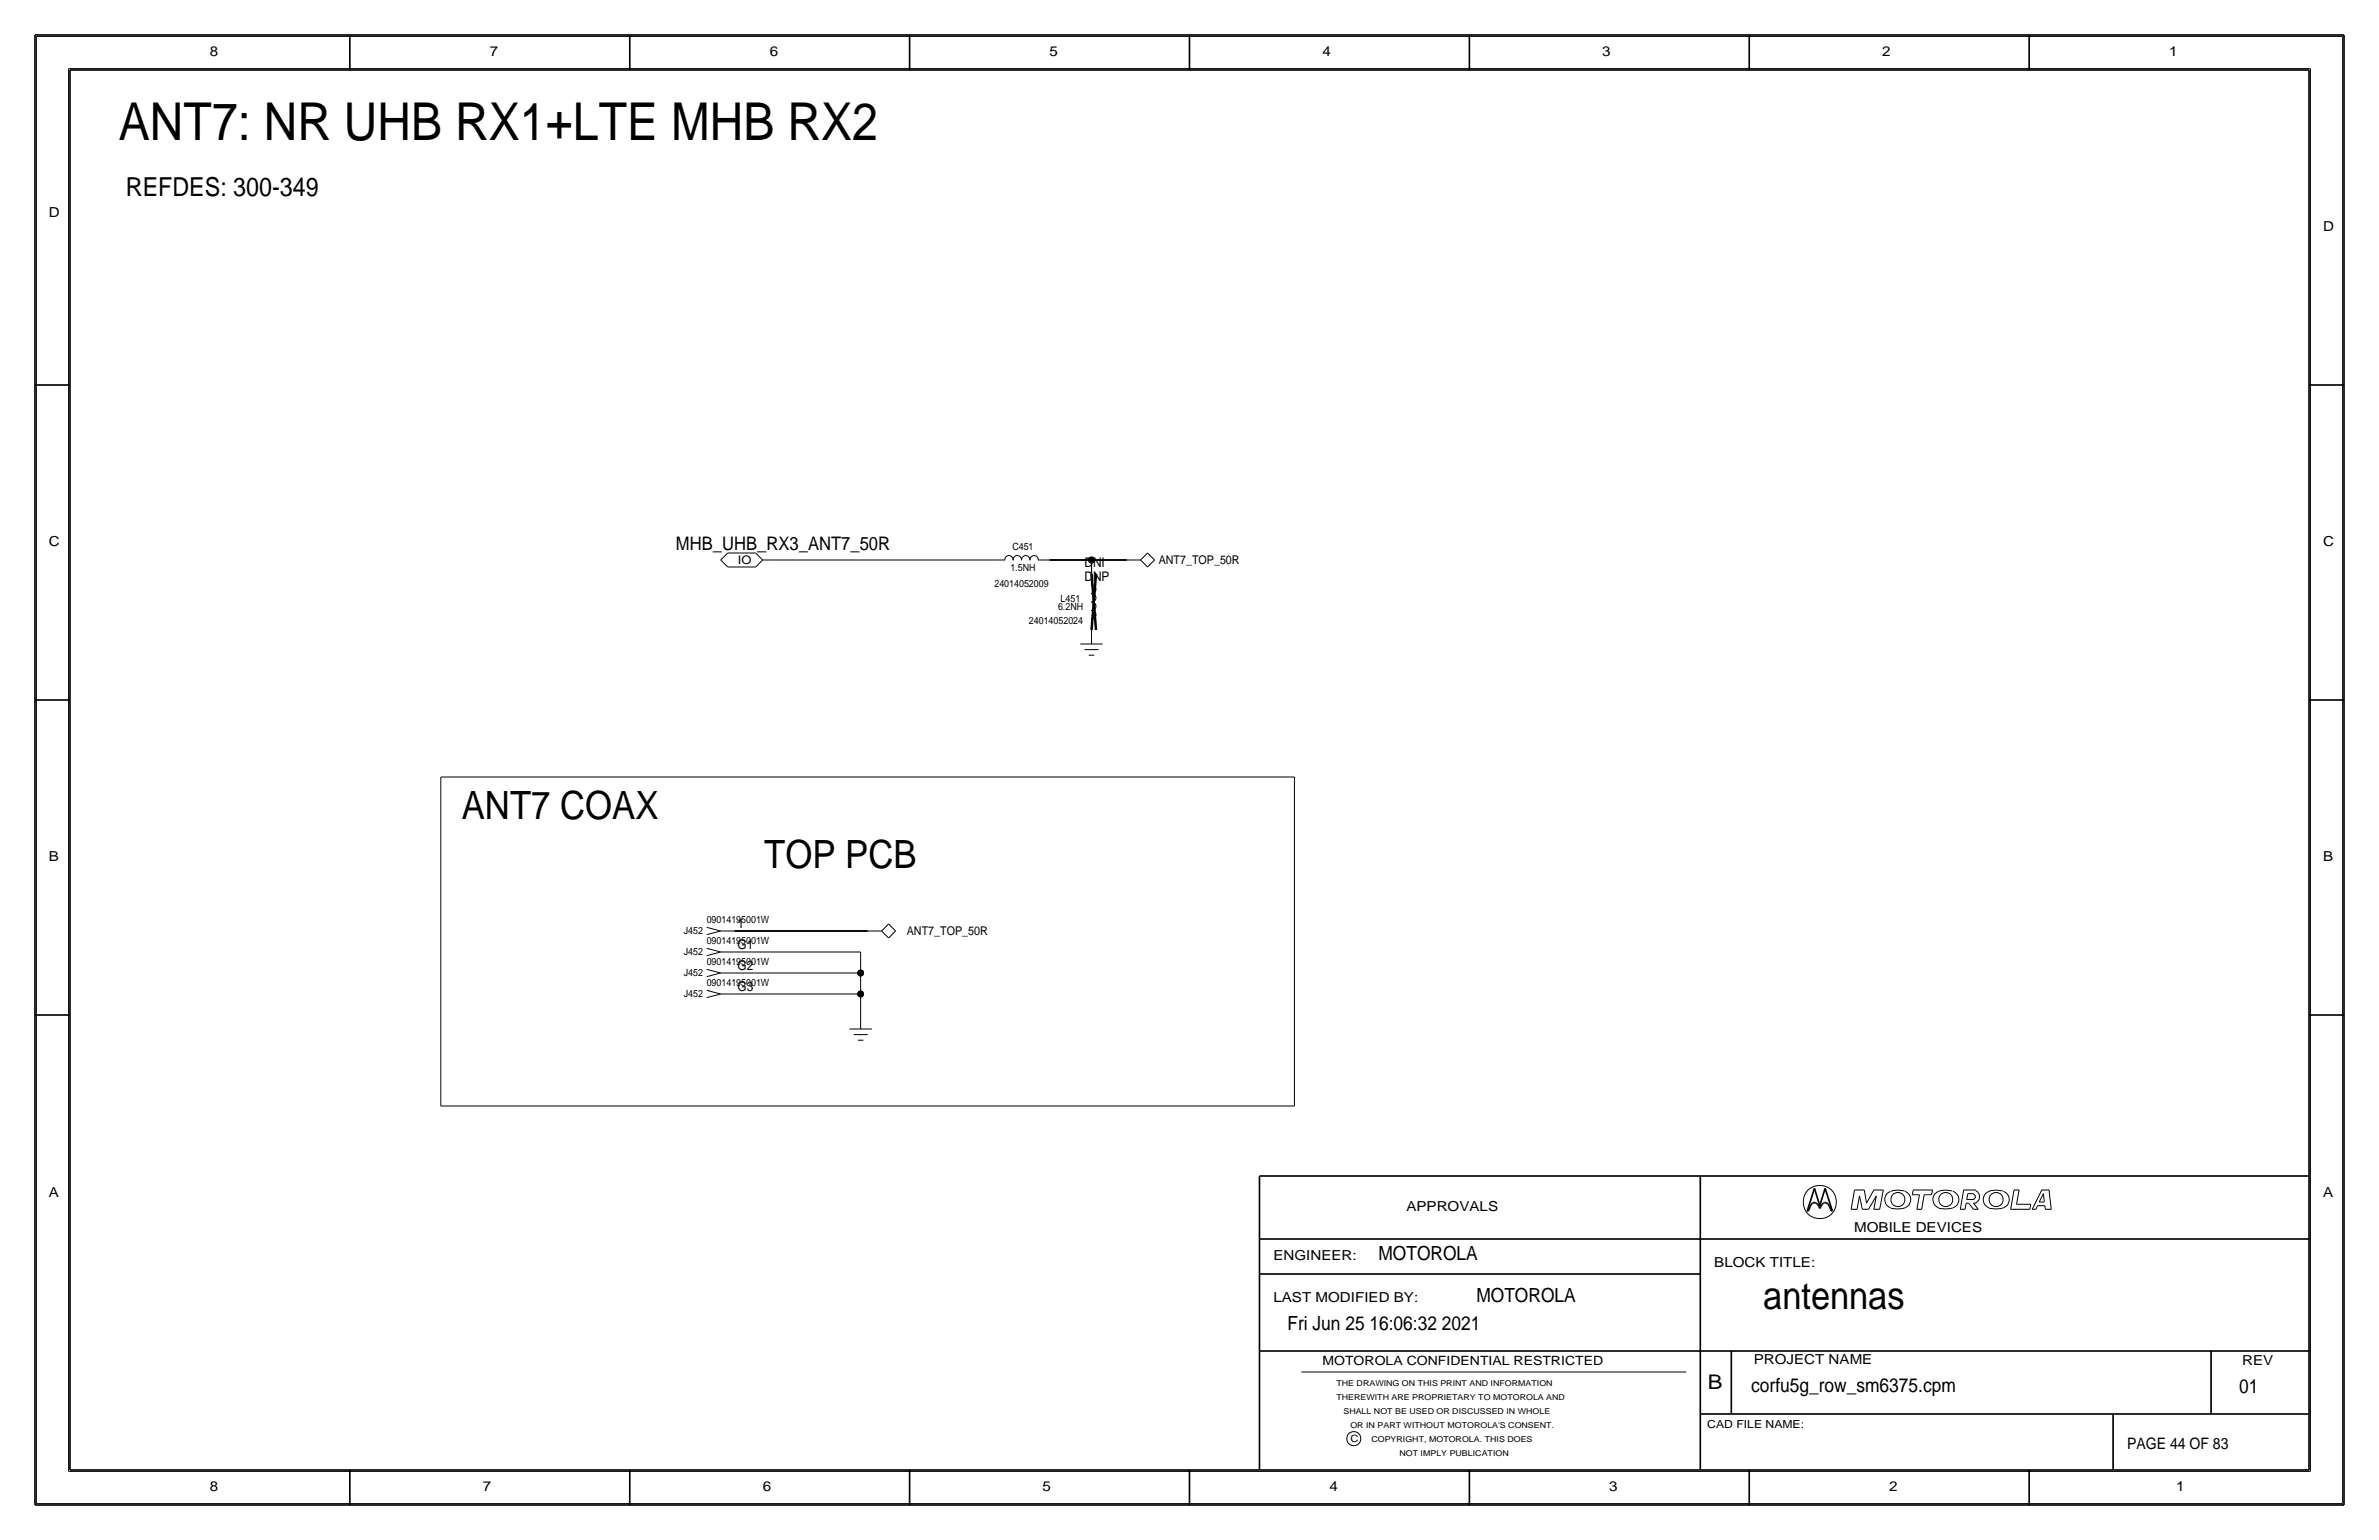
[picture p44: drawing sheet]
<svg xmlns="http://www.w3.org/2000/svg" width="432mm" height="279mm" viewBox="0 0 432 279" stroke-linecap="round" stroke-linejoin="round" font-family="sans-serif">
<defs><g id="words">
<text font-size="9.5" x="21.6" y="25.4">ANT7: NR UHB RX1+LTE MHB RX2</text>
<g font-size="7.1">
<text x="83.8" y="148.6">ANT7 COAX</text>
<text x="138.7" y="157.5">TOP PCB</text>
</g>
<text font-size="7" x="320" y="237.5">antennas</text>
<text font-size="4.7" x="22.9" y="35.6">REFDES: 300-349</text>
<text font-size="3.7" x="310" y="252.1">B</text>
<g font-size="3.5">
<text x="250.2" y="228.6">MOTOROLA</text>
<text x="268" y="236.2">MOTOROLA</text>
<text x="233.7" y="241.3">Fri Jun 25 16:06:32 2021</text>
<text x="317.9" y="252.6">corfu5g_row_sm6375.cpm</text>
<text x="406.4" y="252.7">01</text>
</g>
<text font-size="3.4" x="122.7" y="99.8">MHB_UHB_RX3_ANT7_50R</text>
<text font-size="2.9" x="386.1" y="262.9">PAGE 44 OF 83</text>
<g font-size="2.5">
<text x="38.1" y="10.2">8</text>
<text x="88.9" y="10.2">7</text>
<text x="139.7" y="10.2">6</text>
<text x="190.5" y="10.2">5</text>
<text x="240" y="10.2">4</text>
<text x="290.8" y="10.2">3</text>
<text x="341.6" y="10.2">2</text>
<text x="393.7" y="10.2">1</text>
<text x="8.9" y="39.4">D</text>
<text x="421.6" y="41.9">D</text>
<text x="8.9" y="99.1">C</text>
<text x="421.6" y="99.1">C</text>
<text x="8.9" y="156.2">B</text>
<text x="421.6" y="156.2">B</text>
<text x="8.9" y="217.2">A</text>
<text x="255.3" y="219.7">APPROVALS</text>
<text x="421.6" y="217.2">A</text>
<text x="336.5" y="223.5">MOBILE DEVICES</text>
<text x="231.1" y="228.6">ENGINEER:</text>
<text x="311.1" y="229.9">BLOCK TITLE:</text>
<text x="231.1" y="236.2">LAST MODIFIED BY:</text>
<text x="318.3" y="247.5">PROJECT NAME</text>
<text x="407" y="247.6">REV</text>
<text x="38.1" y="270.5">8</text>
<text x="87.6" y="270.5">7</text>
<text x="138.4" y="270.5">6</text>
<text x="189.2" y="270.5">5</text>
<text x="241.3" y="270.5">4</text>
<text x="292.1" y="270.5">3</text>
<text x="342.9" y="270.5">2</text>
<text x="395" y="270.5">1</text>
</g>
<g font-size="2.4">
<text x="196.8" y="102.9">DNI</text>
<text x="196.8" y="105.4">DNP</text>
<text x="133.9" y="168.4">1</text>
<text x="133.9" y="172.2">G1</text>
<text x="133.9" y="176">G2</text>
<text x="133.9" y="179.8">G3</text>
</g>
<text font-size="2.3" x="240" y="247.6">MOTOROLA CONFIDENTIAL RESTRICTED</text>
<g font-size="2.2">
<text x="210.3" y="102.4">ANT7_TOP_50R</text>
<text x="164.6" y="169.7">ANT7_TOP_50R</text>
</g>
<text font-size="2.1" x="133.9" y="102.3">IO</text>
<text font-size="2" x="309.9" y="259.1">CAD FILE NAME:</text>
<g font-size="1.8">
<text x="183.8" y="99.8">C451</text>
<text x="180.5" y="106.4">24014052009</text>
<text x="183.4" y="103.6">1.5NH</text>
<text x="186.8" y="113.3">24014052024</text>
<text x="192" y="110.7">6.2NH</text>
<text x="192.5" y="109.2">L451</text>
<text x="128.3" y="167.4">09014195001W</text>
<text x="124.1" y="169.5">J452</text>
<text x="124.1" y="173.3">J452</text>
<text x="128.3" y="171.2">09014195001W</text>
<text x="124.1" y="177.1">J452</text>
<text x="128.3" y="175">09014195001W</text>
<text x="128.3" y="178.8">09014195001W</text>
<text x="124.1" y="180.9">J452</text>
<text x="245.1" y="261.6">C</text>
</g>
<g font-size="1.5">
<text x="242.6" y="251.5">THE DRAWING ON THIS PRINT AND INFORMATION</text>
<text x="242.6" y="254">THEREWITH ARE PROPRIETARY TO MOTOROLA AND</text>
<text x="243.8" y="256.5">SHALL NOT BE USED OR DISCUSSED IN WHOLE</text>
<text x="245.1" y="259.1">OR IN PART WITHOUT MOTOROLA'S CONSENT.</text>
<text x="248.9" y="261.6">COPYRIGHT, MOTOROLA. THIS DOES</text>
<text x="254" y="264.2">NOT IMPLY PUBLICATION</text>
</g>
</g></defs>
<!-- layer: Nets -->
<g fill="none" stroke="#000" stroke-width=".18">
<path d="M139.7 101.6h40.6zM190.5 101.6h7.6zM198.1 101.6v2.5zM198.1 101.6h6.4zM80 141h154.9zM80 141v59.7zM234.9 141v59.7zM133.3 168.9h24.2zM133.3 176.5h22.9zM133.3 172.7h22.9zM156.2 176.5v3.8zM156.2 172.7v3.8z"/>
<path d="M133.3 180.3h22.9zM156.2 180.3v3.8zM80 200.7h155z"/>
</g>
<g fill="#000" stroke="#000" stroke-width=".18">
<circle cx="198.1" cy="101.6" r=".56"/>
<circle cx="156.2" cy="176.5" r=".56"/>
<circle cx="156.2" cy="180.3" r=".56"/>
</g>
<!-- layer: Components -->
<g fill="none" stroke="#000" stroke-width=".18">
<path d="M130.8 101.6l1.3 1.3zM132.1 102.9h5.1zM132.1 100.3h5.1zM132.1 100.3l-1.3 1.3zM137.2 100.3l1.2 1.3zM138.4 101.6h1.3zM138.4 101.6l-1.2 1.3zM180.3 101.6h2.1zM182.4 101.7a.75 .75 0 0 1 .7-.9 .75 .75 0 0 1 .7 .9M183.9 101.7a.75 .75 0 0 1 .7-.9 .75 .75 0 0 1 .8 .9M185.4 101.7a.75 .75 0 0 1 .8-.9 .75 .75 0 0 1 .7 .9M186.9 101.7a.75 .75 0 0 1 .8-.9 .75 .75 0 0 1 .7 .9"/>
<path d="M188.5 101.6h2zM196.1 116.8h4.1zM196.9 117.9h2.5zM197.6 118.9h1zM198.1 106.2a.75 .75 0 0 1 .8 .8 .75 .75 0 0 1-.8 .7M198.1 109.3a.75 .75 0 0 1 .8 .7 .75 .75 0 0 1-.8 .7M198.1 110.8a.75 .75 0 0 1 .8 .7 .75 .75 0 0 1-.8 .8M198.1 107.7a.75 .75 0 0 1 .8 .8 .75 .75 0 0 1-.8 .7M198.1 114.3v2.5zM198.1 112.3v2zM198.1 104.1v2.1zM204.5 101.6h2.5z"/>
<path d="M207 101.6l1.3 1.3zM207 101.6l1.3-1.3zM208.3 100.3l1.3 1.3zM209.5 101.6l-1.2 1.3zM128.3 169.6l2.5-.7zM128.3 168.2l2.5 .7zM128.3 173.4l2.5-.7zM128.3 172.1l2.5 .6zM128.3 177.2l2.5-.7zM128.3 175.9l2.5 .6zM128.3 179.7l2.5 .6zM130.8 168.9h2.5z"/>
<path d="M130.8 172.7h2.5zM130.8 176.5h2.5zM157.5 168.9h2.5zM160 168.9l1.3-1.3zM160 168.9l1.3 1.3zM161.3 167.6l1.3 1.3zM161.3 170.2l1.3-1.3zM128.3 181l2.5-.7zM130.8 180.3h2.5zM154.2 186.7h4zM154.9 187.7h2.6zM155.7 188.7h1z"/>
<path d="M156.2 184.2v2.5z"/>
</g>
<path d="M198.1 104.1l.8 10.2zM198.9 104.1l-.8 10.2z" fill="none" stroke="#000" stroke-width=".45"/>
<!-- layer: Page Border and Title Block -->
<g fill="none" stroke="#000" stroke-width=".3">
<path d="M6.3 6.4v266.7zM6.4 6.4h419zM12.7 12.7h406.4zM12.7 12.7v254zM63.5 6.4v6.3zM114.3 6.4v6.3zM165.1 6.4v6.3zM215.9 6.3v6.4zM266.7 6.4v6.3zM317.5 6.4v6.3zM368.3 6.4v6.3zM419.1 12.7v254z"/>
<path d="M425.4 6.4v266.7zM6.3 69.8h6.4zM419.1 69.8h6.3zM6.3 127h6.4zM419.1 127h6.3zM6.3 184.1h6.4zM419.1 184.1h6.3zM228.6 213.4v53.3zM228.6 213.4h190.5zM308.6 213.4v53.3zM328 219.7h.2zM328.4 219.4l-.2 .3z"/>
<path d="M328.6 218.8l-.2 .6zM328.8 218.5l-.2 .3zM329 218.3l.2-.1zM329 218.3l-.2 .2zM329.2 218.2h.2zM329.3 215.6l-1.3 4.1zM329.3 215.6l1 3.1zM329.4 218.2l.2 .1zM329.6 218.3l.3 .2zM329.9 218.5l.2 .3zM330.1 218.8l.2 .5zM330.5 218.8l-.2 .5z"/>
<path d="M330.8 218.5l-.3 .3zM331 218.3l-.2 .2zM331 218.3l.2-.1zM331.2 218.2h.2zM331.3 215.6l1.3 4.1zM331.3 215.6l-1 3.1zM331.4 218.2l.2 .1zM331.6 218.3l.2 .2zM331.8 218.5l.2 .3zM332 218.8l.3 .6zM332.3 219.4l.1 .3zM332.4 219.7h.2z"/>
<path d="M228.6 231.1h80zM228.6 224.8h190.5zM228.6 245.1h190.5zM308.6 256.5h110.5zM314.2 245.1v11.4zM383.5 256.5v10.2zM401.3 245.1v11.4zM6.4 273h419zM12.7 266.7h406.4zM63.5 266.7v6.4zM114.3 266.7v6.4zM165.1 266.7v6.4z"/>
<path d="M215.9 266.7v6.3zM266.7 266.7v6.4zM317.5 266.7v6.4zM368.3 266.7v6.4z"/>
</g>
<g fill="none" stroke="#000" stroke-width=".18">
<path d="M6.6 6.6h418.6zM6.6 6.6v266.2zM12.4 12.4v254.6zM12.4 12.4h407zM419.4 12.4v254.6zM425.2 6.6v266.2zM336 219.4h1.1zM336.6 215.9h1.8zM336.6 215.9l-.6 3.5zM337.5 217l-.4 2.4zM337.5 217l.5 2.4zM338 219.4h1.1z"/>
<path d="M338.4 215.9l.4 2.4zM340.1 219.4h1.1zM340.1 215.9h1.7zM340.1 215.9l-1.3 2.4zM340.6 217l-1.5 2.4zM340.6 217l-.5 2.4zM341.8 215.9l-.6 3.5zM343.1 216.2a1.6 1.6 0 0 0-1 1.5 1.6 1.6 0 0 0 1.1 1.5M345.7 216.1h-.2a4 4 0 0 0-2.3 .1M345.7 216.2a1.59 1.59 0 0 1 1.1 1.5 1.59 1.59 0 0 1-1.1 1.5 5.1 5.1 0 0 1-2.5 0M347.1 216.8h1.3zM347.3 215.9l-.2 .9z"/>
<path d="M347.3 215.9h3.5zM347.9 219.4h.9zM348.4 216.8l-.5 2.6zM349.2 216.8l-.4 2.6zM349.2 216.8h1.4zM350.8 215.9l-.2 .9zM354.4 216.1a3.1 3.1 0 0 0-3.3 .7 1.62 1.62 0 0 0 .8 2.4M354.4 219.2a5.1 5.1 0 0 1-2.5 0M354.5 216.2a1.59 1.59 0 0 1 1 1.5 1.59 1.59 0 0 1-1 1.5M355.8 219.4h.9zM356.4 215.9h2.2zM356.4 215.9l-.6 3.5z"/>
<path d="M356.9 218.3l-.2 1.1zM356.9 218.3h.4zM357 217.6h1.2zM357.2 216.6l-.2 1zM357.2 216.6h1zM357.3 218.3l.9 1.1zM358.1 216.7a.5 .5 0 0 1 .4 .4 .5 .5 0 0 1-.4 .5M358.2 218.3l.9 1.1zM358.2 218.3h.4zM358.2 219.4h.9zM358.5 216a1.24 1.24 0 0 1 .8 1.1 1.24 1.24 0 0 1-.8 1.2M363.5 216.1a3.1 3.1 0 0 0-3.3 .7 1.62 1.62 0 0 0 .8 2.4"/>
<path d="M363.6 219.2a5.1 5.1 0 0 1-2.6 0M363.6 216.2a1.59 1.59 0 0 1 1.1 1.5 1.59 1.59 0 0 1-1.1 1.5M364.9 219.4h3.5zM365.6 215.9l-.7 3.5zM365.6 215.9h.9zM366 218.5h2.6zM366.5 215.9l-.5 2.6zM368.6 218.5l-.2 .9zM368.9 219.4h.6zM369.8 218.7h1.3zM369.8 218.7l-.3 .7zM370.1 218.1h.9z"/>
<path d="M370.6 215.9l-1.7 3.5zM370.6 215.9h1.3zM370.9 216.6l-.8 1.5zM370.9 216.6l.1 1.5zM371.1 218.7l.1 .7zM371.2 219.4h1.1zM371.9 215.9l.4 3.5zM236.2 248.9h69.9zM6.6 272.8h418.6zM12.4 267h407z"/>
<circle cx="330.3" cy="218.1" r="3"/>
<circle cx="344.5" cy="217.6" r="1.28"/>
<circle cx="353.2" cy="217.6" r="1.28"/>
<circle cx="362.3" cy="217.6" r="1.28"/>
<circle cx="245.7" cy="261" r="1.28"/>
</g>
<use href="#words"/>
</svg>
